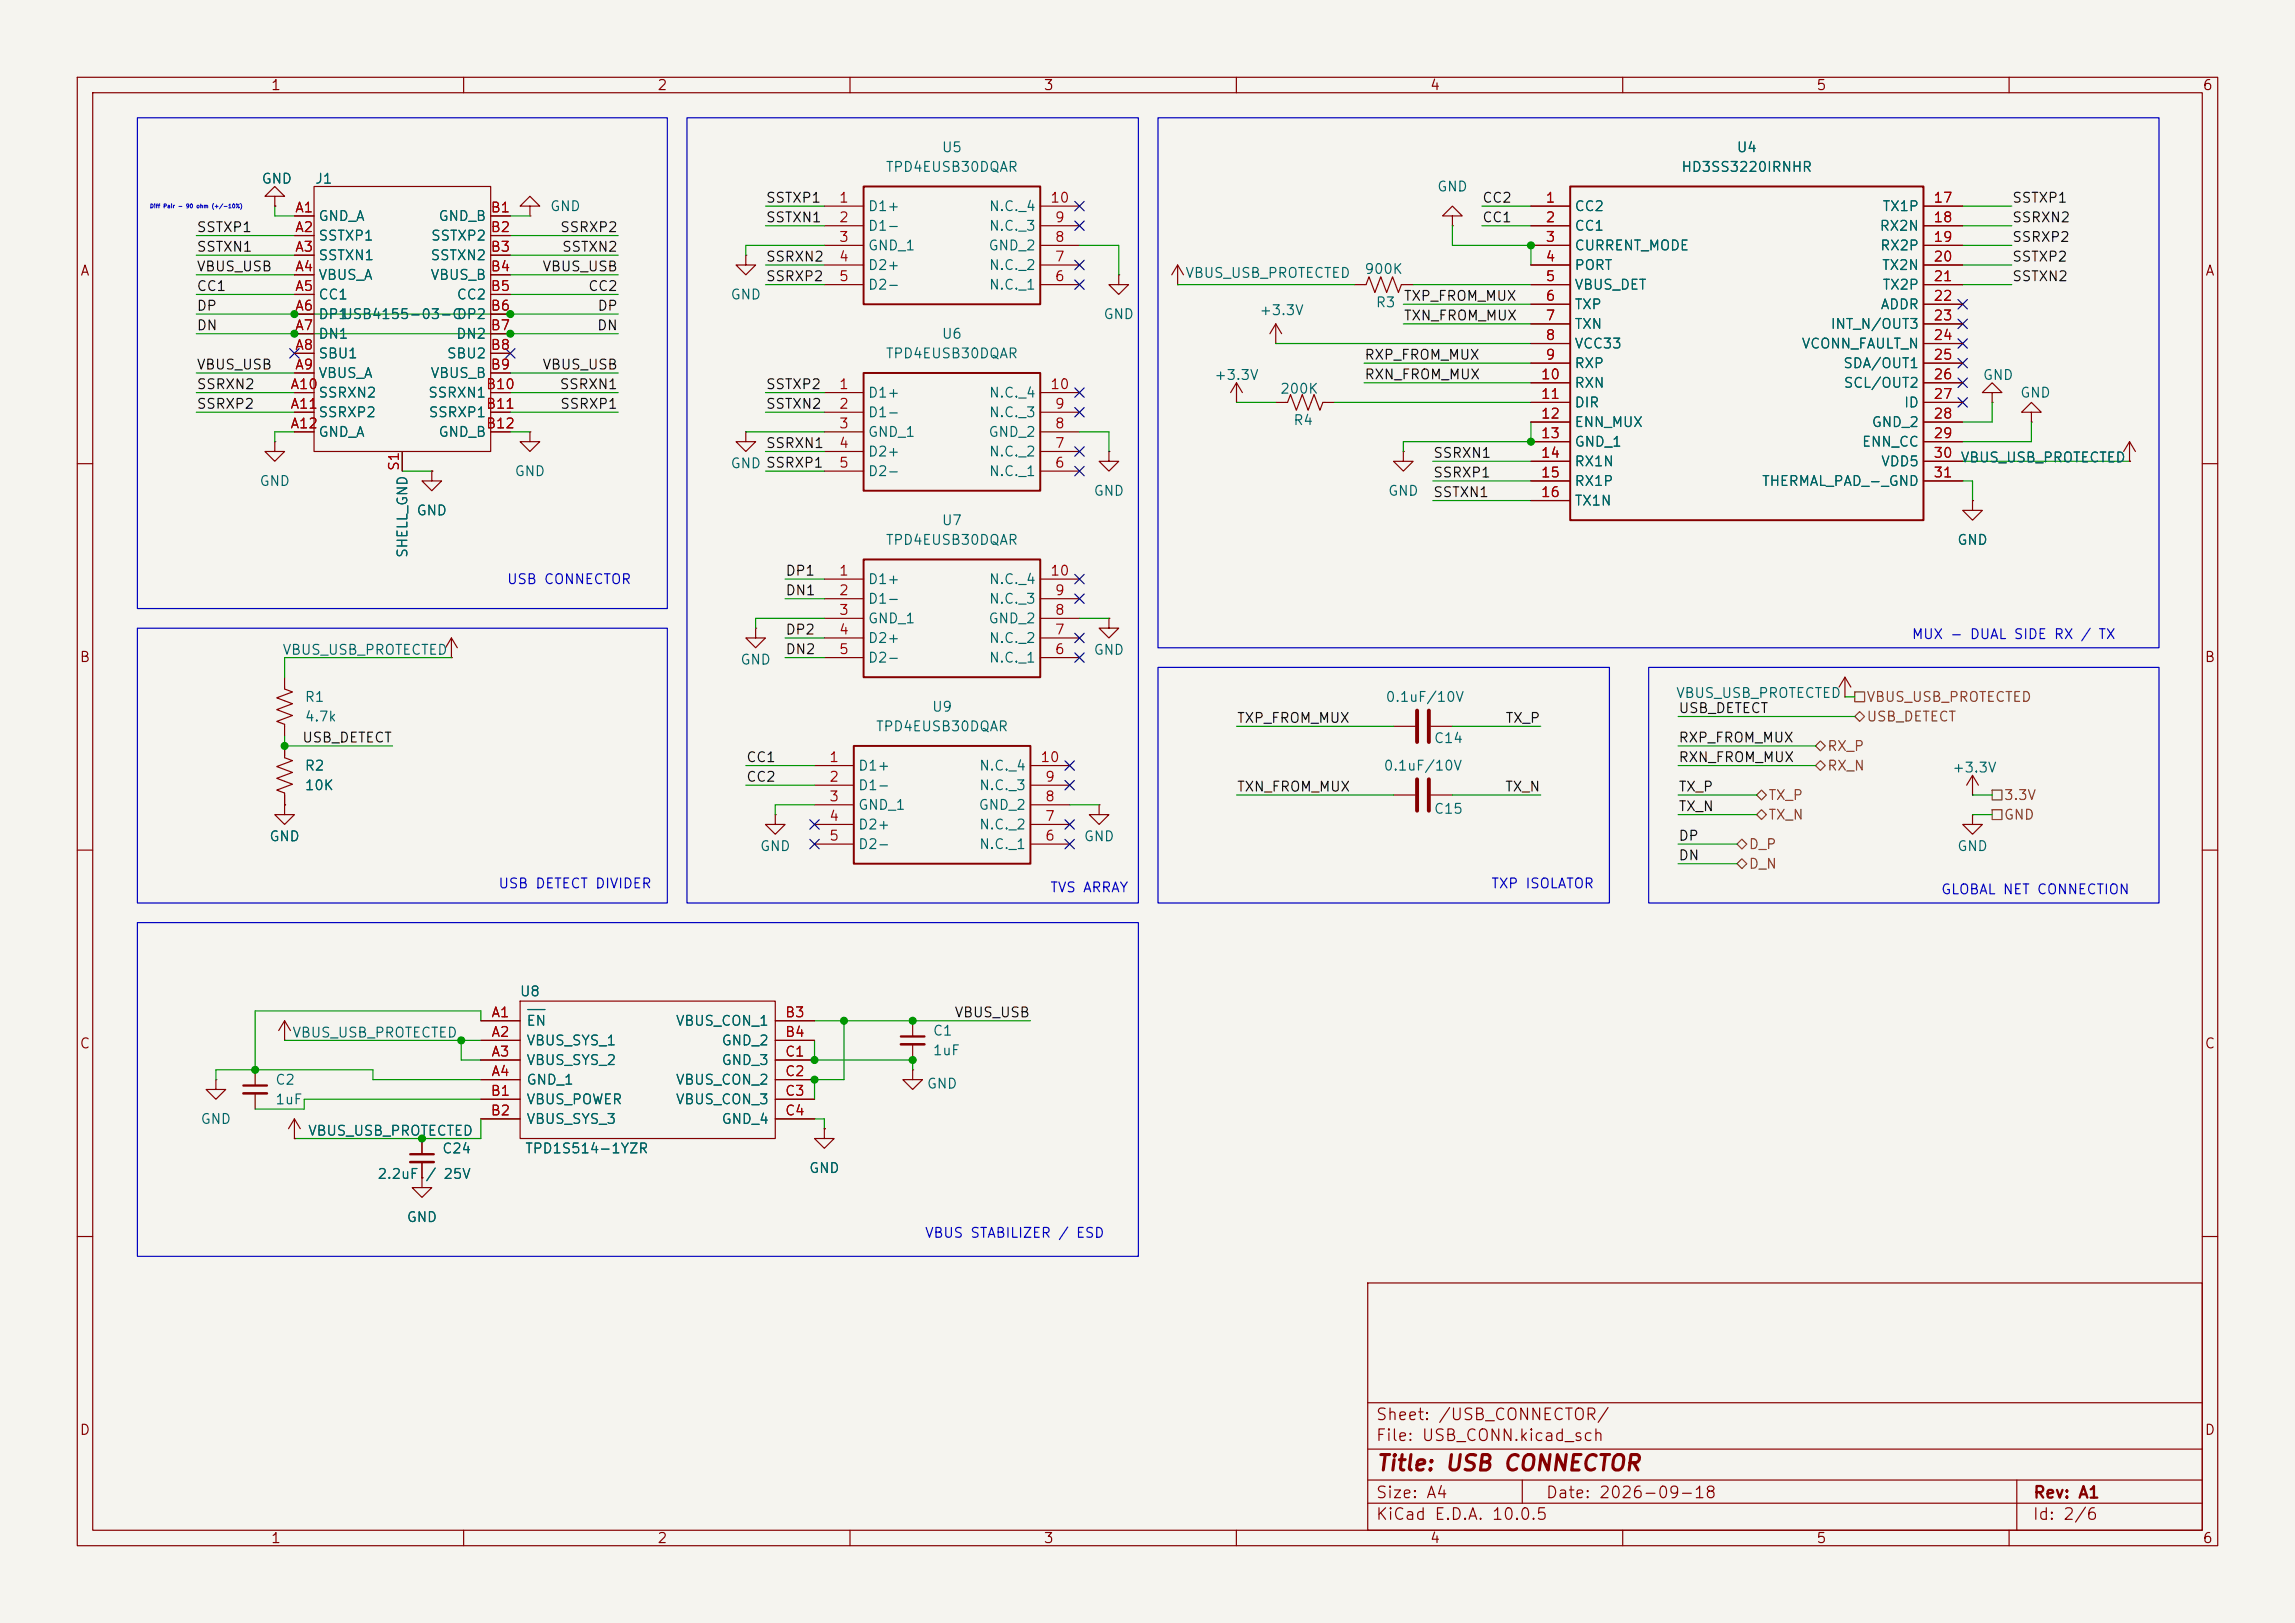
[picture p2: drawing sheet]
<svg xmlns="http://www.w3.org/2000/svg" width="297mm" height="210mm" viewBox="0 0 297 210" stroke-linecap="round" stroke-linejoin="round" font-family="sans-serif">
<defs><g id="words">
<text font-size="2" fill="#840000" x="178" y="190.8">Title: USB CONNECTOR</text>
<g font-size="1.5" fill="#840000">
<text x="178" y="184.1">Sheet: /USB_CONNECTOR/</text>
<text x="178" y="186.8">File: USB_CONN.kicad_sch</text>
<text x="178" y="197">KiCad E.D.A. 10.0.5</text>
<text x="178" y="194.2">Size: A4</text>
<text x="200" y="194.2">Date: 2026-09-18</text>
<text x="263" y="197">Id: 2/6</text>
<text x="263" y="194.2">Rev: A1</text>
</g>
<g font-size="1.3" fill="#840000">
<text x="35" y="12">1</text>
<text x="85" y="12">2</text>
<text x="135" y="12">3</text>
<text x="185" y="12">4</text>
<text x="235" y="12">5</text>
<text x="285" y="12">6</text>
<text x="10.3" y="36">A</text>
<text x="285.3" y="36">A</text>
<text x="10.2" y="86">B</text>
<text x="285.2" y="86">B</text>
<text x="10.2" y="136">C</text>
<text x="285.2" y="136">C</text>
<text x="10.2" y="186">D</text>
<text x="285.2" y="186">D</text>
<text x="35" y="200">1</text>
<text x="85" y="200">2</text>
<text x="135" y="200">3</text>
<text x="185" y="200">4</text>
<text x="235" y="200">5</text>
<text x="285" y="200">6</text>
</g>
<g font-size="1.3" fill="#006464">
<text x="114.5" y="22.6">TPD4EUSB30DQAR</text>
<text x="121.8" y="20">U5</text>
<text x="217.5" y="22.6">HD3SS3220IRNHR</text>
<text x="224.7" y="20">U4</text>
<text x="33.8" y="24.1">GND</text>
<text x="40.7" y="24.1">J1</text>
<text x="41.1" y="28.9">GND_A</text>
<text x="56.7" y="28.9">GND_B</text>
<text x="71.1" y="27.6">GND</text>
<text x="112.2" y="27.6">D1+</text>
<text x="127.9" y="27.6">N.C._4</text>
<text x="185.9" y="25.1">GND</text>
<text x="203.7" y="27.6">CC2</text>
<text x="243.5" y="27.6">TX1P</text>
<text x="41.1" y="31.4">SSTXP1</text>
<text x="41.1" y="34">SSTXN1</text>
<text x="55.6" y="34">SSTXN2</text>
<text x="55.7" y="31.4">SSTXP2</text>
<text x="112.2" y="30.2">D1-</text>
<text x="112.2" y="32.7">GND_1</text>
<text x="112.2" y="35.3">D2+</text>
<text x="127.8" y="32.7">GND_2</text>
<text x="127.9" y="35.3">N.C._2</text>
<text x="127.9" y="30.2">N.C._3</text>
<text x="176.5" y="35.8">900K</text>
<text x="203.7" y="30.2">CC1</text>
<text x="203.7" y="32.7">CURRENT_MODE</text>
<text x="203.7" y="35.3">PORT</text>
<text x="243.2" y="30.2">RX2N</text>
<text x="243.2" y="32.7">RX2P</text>
<text x="243.5" y="35.3">TX2N</text>
<text x="41.1" y="36.5">VBUS_A</text>
<text x="41.1" y="39.1">CC1</text>
<text x="41.1" y="41.6">DP1</text>
<text x="44.2" y="41.6">USB4155-03-C</text>
<text x="55.6" y="36.5">VBUS_B</text>
<text x="59" y="39.1">CC2</text>
<text x="59" y="41.6">DP2</text>
<text x="94.5" y="39.1">GND</text>
<text x="112.2" y="37.8">D2-</text>
<text x="127.9" y="37.8">N.C._1</text>
<text x="142.7" y="41.6">GND</text>
<text x="153.3" y="36.3">VBUS_USB_PROTECTED</text>
<text x="162.9" y="41.1">+3.3V</text>
<text x="178" y="40.1">R3</text>
<text x="203.7" y="37.8">VBUS_DET</text>
<text x="203.7" y="40.3">TXP</text>
<text x="243.3" y="40.3">ADDR</text>
<text x="243.5" y="37.8">TX2P</text>
<text x="41.1" y="44.1">DN1</text>
<text x="41.1" y="46.7">SBU1</text>
<text x="57.7" y="46.7">SBU2</text>
<text x="59" y="44.1">DN2</text>
<text x="114.5" y="46.7">TPD4EUSB30DQAR</text>
<text x="121.8" y="44.1">U6</text>
<text x="203.7" y="42.9">TXN</text>
<text x="203.7" y="45.4">VCC33</text>
<text x="203.7" y="48">RXP</text>
<text x="233.1" y="45.4">VCONN_FAULT_N</text>
<text x="236.8" y="42.9">INT_N/OUT3</text>
<text x="238.4" y="48">SDA/OUT1</text>
<text x="41.1" y="49.2">VBUS_A</text>
<text x="41.1" y="51.8">SSRXN2</text>
<text x="55.3" y="51.8">SSRXN1</text>
<text x="55.6" y="49.2">VBUS_B</text>
<text x="112.2" y="51.8">D1+</text>
<text x="127.9" y="51.8">N.C._4</text>
<text x="157.1" y="49.5">+3.3V</text>
<text x="165.6" y="51.3">200K</text>
<text x="203.7" y="50.5">RXN</text>
<text x="203.7" y="53">DIR</text>
<text x="238.5" y="50.5">SCL/OUT2</text>
<text x="246.3" y="53">ID</text>
<text x="256.5" y="49.5">GND</text>
<text x="261.4" y="51.8">GND</text>
<text x="41.1" y="54.3">SSRXP2</text>
<text x="41.1" y="56.8">GND_A</text>
<text x="55.4" y="54.3">SSRXP1</text>
<text x="56.7" y="56.8">GND_B</text>
<text x="112.2" y="54.3">D1-</text>
<text x="112.2" y="56.8">GND_1</text>
<text x="112.2" y="59.4">D2+</text>
<text x="127.8" y="56.8">GND_2</text>
<text x="127.9" y="59.4">N.C._2</text>
<text x="127.9" y="54.3">N.C._3</text>
<text x="167.3" y="55.3">R4</text>
<text x="203.7" y="55.6">ENN_MUX</text>
<text x="203.7" y="58.1">GND_1</text>
<text x="240.9" y="58.1">ENN_CC</text>
<text x="242.1" y="55.6">GND_2</text>
<text x="33.5" y="63.2">GND</text>
<text x="66.5" y="61.9">GND</text>
<text x="94.5" y="60.9">GND SSRXP1</text>
<text x="112.2" y="61.9">D2-</text>
<text x="127.9" y="61.9">N.C._1</text>
<text x="141.4" y="64.5">GND</text>
<text x="179.5" y="64.5">GND</text>
<text x="203.7" y="60.7">RX1N</text>
<text x="203.7" y="63.2">RX1P</text>
<text x="203.7" y="65.7">TX1N</text>
<text x="227.9" y="63.2">THERMAL_PAD_-_GND</text>
<text x="243.3" y="60.7">VDD5</text>
<text x="253.6" y="60.1">VBUS_USB_PROTECTED</text>
<text x="53.8" y="67">GND</text>
<text x="114.5" y="70.8">TPD4EUSB30DQAR</text>
<text x="121.8" y="68.3">U7</text>
<text x="253.2" y="70.8">GND</text>
<text x="53" y="72.3" transform="rotate(-90 53 72.3)">SHELL_GND</text>
<text x="112.2" y="75.9">D1+</text>
<text x="127.9" y="75.9">N.C._4</text>
<text x="112.2" y="78.4">D1-</text>
<text x="112.2" y="81">GND_1</text>
<text x="112.2" y="83.5">D2+</text>
<text x="127.8" y="81">GND_2</text>
<text x="127.9" y="83.5">N.C._2</text>
<text x="127.9" y="78.4">N.C._3</text>
<text x="36.5" y="85">VBUS_USB_PROTECTED</text>
<text x="95.7" y="86.3">GND</text>
<text x="112.2" y="86.1">D2-</text>
<text x="127.9" y="86.1">N.C._1</text>
<text x="141.4" y="85">GND</text>
<text x="39.4" y="91.1">R1</text>
<text x="39.4" y="93.7">4.7k</text>
<text x="113.3" y="94.9">TPD4EUSB30DQAR</text>
<text x="120.5" y="92.4">U9</text>
<text x="179.2" y="91.1">0.1uF/10V</text>
<text x="216.8" y="90.6">VBUS_USB_PROTECTED</text>
<text x="39.4" y="100">R2</text>
<text x="111" y="100">D1+</text>
<text x="126.6" y="100">N.C._4</text>
<text x="179" y="100">0.1uF/10V</text>
<text x="185.5" y="96.5">C14</text>
<text x="252.6" y="100.3">+3.3V</text>
<text x="39.4" y="102.6">10K</text>
<text x="111" y="102.6">D1-</text>
<text x="111" y="105.1">GND_1</text>
<text x="111" y="107.6">D2+</text>
<text x="126.6" y="105.1">GND_2</text>
<text x="126.6" y="107.6">N.C._2</text>
<text x="126.6" y="102.6">N.C._3</text>
<text x="185.5" y="105.6">C15</text>
<text x="34.8" y="109.2">GND</text>
<text x="98.3" y="110.4">GND</text>
<text x="111" y="110.2">D2-</text>
<text x="126.6" y="110.2">N.C._1</text>
<text x="140.2" y="109.2">GND</text>
<text x="253.2" y="110.4">GND</text>
<text x="67.2" y="129.2">U8</text>
<text x="37.7" y="134.6">VBUS_USB_PROTECTED</text>
<text x="68" y="133">EN</text>
<text x="68" y="135.6">VBUS_SYS_1</text>
<text x="87.4" y="133">VBUS_CON_1</text>
<text x="93.3" y="135.6">GND_2</text>
<text x="120.6" y="134.3">C1</text>
<text x="120.6" y="136.9">1uF</text>
<text x="35.5" y="140.7">C2</text>
<text x="35.5" y="143.2">1uF</text>
<text x="68" y="138.1">VBUS_SYS_2</text>
<text x="68" y="140.7">GND_1</text>
<text x="68" y="143.2">VBUS_POWER</text>
<text x="87.4" y="140.7">VBUS_CON_2</text>
<text x="87.4" y="143.2">VBUS_CON_3</text>
<text x="93.3" y="138.1">GND_3</text>
<text x="119.9" y="141.2">GND</text>
<text x="25.9" y="145.7">GND</text>
<text x="39.8" y="147.3">VBUS_USB_PROTECTED</text>
<text x="57.1" y="149.6">C24</text>
<text x="67.9" y="149.6">TPD1S514-1YZR</text>
<text x="68" y="145.7">VBUS_SYS_3</text>
<text x="93.3" y="145.7">GND_4</text>
<text x="48.8" y="152.9">2.2uF / 25V</text>
<text x="104.6" y="152.1">GND</text>
<text x="52.5" y="158.4">GND</text>
</g>
<g font-size="1.3" fill="#a90000">
<text x="38.1" y="27.8">A1</text>
<text x="63.4" y="27.8">B1</text>
<text x="108.5" y="26.5">1</text>
<text x="108.5" y="29.1">2</text>
<text x="135.8" y="26.5">10</text>
<text x="136.4" y="29.1">9</text>
<text x="199.9" y="26.5">1</text>
<text x="199.9" y="29.1">2</text>
<text x="250.1" y="26.5">17</text>
<text x="250.1" y="29.1">18</text>
<text x="38.1" y="30.3">A2</text>
<text x="38.1" y="32.9">A3</text>
<text x="38.1" y="35.4">A4</text>
<text x="63.4" y="30.3">B2</text>
<text x="63.4" y="32.9">B3</text>
<text x="63.4" y="35.4">B4</text>
<text x="108.5" y="31.6">3</text>
<text x="108.5" y="34.2">4</text>
<text x="136.4" y="34.2">7</text>
<text x="136.4" y="31.6">8</text>
<text x="199.9" y="31.6">3</text>
<text x="199.9" y="34.2">4</text>
<text x="250.1" y="31.6">19</text>
<text x="250.1" y="34.2">20</text>
<text x="38.1" y="38">A5</text>
<text x="38.1" y="40.5">A6</text>
<text x="63.4" y="38">B5</text>
<text x="63.4" y="40.5">B6</text>
<text x="108.5" y="36.7">5</text>
<text x="136.4" y="36.7">6</text>
<text x="199.9" y="36.7">5</text>
<text x="199.9" y="39.2">6</text>
<text x="199.9" y="41.8">7</text>
<text x="250.1" y="36.7">21</text>
<text x="250.1" y="39.2">22</text>
<text x="250.1" y="41.8">23</text>
<text x="38.1" y="43">A7</text>
<text x="38.1" y="45.6">A8</text>
<text x="63.4" y="43">B7</text>
<text x="63.4" y="45.6">B8</text>
<text x="199.9" y="44.3">8</text>
<text x="199.9" y="46.9">9</text>
<text x="250.1" y="44.3">24</text>
<text x="250.1" y="46.9">25</text>
<text x="37.5" y="50.7">A10</text>
<text x="37.5" y="53.2">A11</text>
<text x="38.1" y="48.1">A9</text>
<text x="62.8" y="50.7">B10</text>
<text x="62.8" y="53.2">B11</text>
<text x="63.4" y="48.1">B9</text>
<text x="108.5" y="50.7">1</text>
<text x="108.5" y="53.2">2</text>
<text x="135.8" y="50.7">10</text>
<text x="136.4" y="53.2">9</text>
<text x="199.3" y="49.4">10</text>
<text x="199.3" y="51.9">11</text>
<text x="250.1" y="49.4">26</text>
<text x="250.1" y="51.9">27</text>
<text x="37.5" y="55.7">A12</text>
<text x="62.8" y="55.7">B12</text>
<text x="108.5" y="55.7">3</text>
<text x="108.5" y="58.3">4</text>
<text x="136.4" y="58.3">7</text>
<text x="136.4" y="55.7">8</text>
<text x="199.3" y="54.5">12</text>
<text x="199.3" y="57">13</text>
<text x="199.3" y="59.6">14</text>
<text x="250.1" y="54.5">28</text>
<text x="250.1" y="57">29</text>
<text x="250.1" y="59.6">30</text>
<text x="51.9" y="61" transform="rotate(-90 51.9 61)">S1</text>
<text x="108.5" y="60.8">5</text>
<text x="136.4" y="60.8">6</text>
<text x="199.3" y="62.1">15</text>
<text x="199.3" y="64.6">16</text>
<text x="250.1" y="62.1">31</text>
<text x="108.5" y="74.8">1</text>
<text x="108.5" y="77.3">2</text>
<text x="135.8" y="74.8">10</text>
<text x="136.4" y="77.3">9</text>
<text x="108.5" y="79.9">3</text>
<text x="108.5" y="82.4">4</text>
<text x="136.4" y="82.4">7</text>
<text x="136.4" y="79.9">8</text>
<text x="108.5" y="85">5</text>
<text x="136.4" y="85">6</text>
<text x="107.2" y="98.9">1</text>
<text x="107.2" y="101.5">2</text>
<text x="134.6" y="98.9">10</text>
<text x="135.2" y="101.5">9</text>
<text x="107.2" y="104">3</text>
<text x="107.2" y="106.5">4</text>
<text x="135.2" y="106.5">7</text>
<text x="135.2" y="104">8</text>
<text x="107.2" y="109.1">5</text>
<text x="135.2" y="109.1">6</text>
<text x="63.5" y="131.9">A1</text>
<text x="101.5" y="131.9">B3</text>
<text x="63.5" y="134.5">A2</text>
<text x="63.5" y="137">A3</text>
<text x="101.5" y="134.5">B4</text>
<text x="101.5" y="137">C1</text>
<text x="63.4" y="142.1">B1</text>
<text x="63.5" y="139.6">A4</text>
<text x="101.5" y="139.6">C2</text>
<text x="101.5" y="142.1">C3</text>
<text x="63.4" y="144.6">B2</text>
<text x="101.5" y="144.6">C4</text>
</g>
<g font-size="1.3" fill="#0f0f0f">
<text x="99" y="29.1">SSTXN1</text>
<text x="99" y="26.5">SSTXP1</text>
<text x="191.7" y="26.5">CC2</text>
<text x="191.7" y="29.1">CC1</text>
<text x="260.3" y="26.5">SSTXP1</text>
<text x="260.3" y="29.1">SSRXN2</text>
<text x="25.4" y="35.4">VBUS_USB</text>
<text x="25.4" y="32.9">SSTXN1</text>
<text x="25.4" y="30.4">SSTXP1</text>
<text x="70.1" y="35.4">VBUS_USB</text>
<text x="72.4" y="30.4">SSRXP2</text>
<text x="72.6" y="32.9">SSTXN2</text>
<text x="99" y="34.2">SSRXN2</text>
<text x="260.3" y="31.6">SSRXP2</text>
<text x="260.3" y="34.2">SSTXP2</text>
<text x="25.4" y="40.5">DP</text>
<text x="25.4" y="38">CC1</text>
<text x="76" y="38">CC2</text>
<text x="77.2" y="40.5">DP</text>
<text x="99" y="36.7">SSRXP2</text>
<text x="181.6" y="41.8">TXN_FROM_MUX</text>
<text x="181.6" y="39.2">TXP_FROM_MUX</text>
<text x="260.3" y="36.7">SSTXN2</text>
<text x="25.4" y="43.1">DN</text>
<text x="77.2" y="43.1">DN</text>
<text x="176.5" y="46.9">RXP_FROM_MUX</text>
<text x="25.4" y="48.1">VBUS_USB</text>
<text x="25.4" y="53.2">SSRXP2</text>
<text x="25.4" y="50.7">SSRXN2</text>
<text x="70.1" y="48.1">VBUS_USB</text>
<text x="72.3" y="50.7">SSRXN1</text>
<text x="72.4" y="53.2">SSRXP1</text>
<text x="99" y="50.7">SSTXP2</text>
<text x="99" y="53.2">SSTXN2</text>
<text x="176.5" y="49.4">RXN_FROM_MUX</text>
<text x="99" y="58.3">SSRXN1</text>
<text x="185.4" y="59.6">SSRXN1</text>
<text x="185.4" y="62.1">SSRXP1</text>
<text x="185.4" y="64.6">SSTXN1</text>
<text x="101.6" y="74.8">DP1</text>
<text x="101.6" y="77.3">DN1</text>
<text x="101.6" y="82.4">DP2</text>
<text x="101.6" y="85">DN2</text>
<text x="160" y="93.9">TXP_FROM_MUX</text>
<text x="194.7" y="93.9">TX_P</text>
<text x="217.1" y="92.6">USB_DETECT</text>
<text x="39" y="96.4">USB_DETECT</text>
<text x="96.5" y="98.9">CC1</text>
<text x="96.5" y="101.5">CC2</text>
<text x="217.1" y="96.4">RXP_FROM_MUX</text>
<text x="217.1" y="98.9">RXN_FROM_MUX</text>
<text x="160" y="102.7">TXN_FROM_MUX</text>
<text x="194.7" y="102.7">TX_N</text>
<text x="217.1" y="102.7">TX_P</text>
<text x="217.1" y="105.3">TX_N</text>
<text x="217.1" y="109.1">DP</text>
<text x="217.1" y="111.6">DN</text>
<text x="123.4" y="132">VBUS_USB</text>
</g>
<g font-size="1.3" fill="#0000c2">
<text x="65.5" y="75.9">USB CONNECTOR</text>
<text x="247.3" y="83">MUX - DUAL SIDE RX / TX</text>
<text x="64.4" y="115.3">USB DETECT DIVIDER</text>
<text x="135.8" y="115.8">TVS ARRAY</text>
<text x="192.9" y="115.3">TXP ISOLATOR</text>
<text x="251.1" y="116">GLOBAL NET CONNECTION</text>
<text x="119.6" y="160.5">VBUS STABILIZER / ESD</text>
</g>
<g font-size="1.3" fill="#725600">
<text x="241.5" y="91.1">VBUS_USB_PROTECTED</text>
<text x="241.5" y="93.7">USB_DETECT</text>
<text x="236.4" y="100">RX_N</text>
<text x="236.4" y="97.5">RX_P</text>
<text x="228.8" y="106.4">TX_N</text>
<text x="228.8" y="103.8">TX_P</text>
<text x="259.2" y="106.4">GND</text>
<text x="259.2" y="103.8">3.3V</text>
<text x="226.2" y="110.2">D_P</text>
<text x="226.2" y="112.7">D_N</text>
</g>
<text font-size=".5" fill="#0000c2" x="19.4" y="27.1">Diff Pair - 90 ohm (+/-10%)</text>
</g></defs>
<path d="M0 0h297v210h-297z" fill="#f5f4ef" stroke="#f5f4ef" stroke-width=".13"/>
<g fill="none" stroke="#840000" stroke-width=".15">
<path d="M10 10h277v190h-277zM12 12h273v186h-273zM60 10v2M110 10v2M160 10v2M210 10v2M260 10v2M35.6 25.4h1.2l-1.2-1.3-1.3 1.3h1.3v1.3M35.6 26.7h.1M38.1 27.9h2.5M38.1 30.5h2.5M38.1 33h2.5"/>
<path d="M38.1 35.6h2.5M38.1 38.1h2.5M40.6 24.1h22.9v34.3h-22.9zM63.5 27.9h2.5M63.5 30.5h2.5M63.5 33h2.5M63.5 35.6h2.5M63.5 38.1h2.5M68.6 26.7h1.2l-1.2-1.3-1.3 1.3h1.3v1.2M68.6 27.9h.1M96.5 33v1.3h1.3l-1.3 1.3-1.3-1.3h1.3M96.5 33h.1"/>
<path d="M106.7 26.7h5.1M106.7 29.2h5.1M106.7 31.8h5.1M106.7 34.3h5.1M106.7 36.8h5.1M134.6 26.7h5.1M134.6 29.2h5.1M134.6 31.8h5.1M134.6 34.3h5.1M134.6 36.8h5.1M144.8 35.6v1.2h1.2l-1.2 1.3-1.3-1.3h1.3M144.8 35.6h.1"/>
<path d="M152.4 36.8h.1M152.4 34.3l-.8 1.3M152.4 34.3l.8 1.3M152.4 34.3v2.5M175.3 36.8h1.5l.4-1 .7 2 .8-2 .8 2 .7-2 .8 2 .4-1h1.5M188 27.9h-1.3l1.3-1.2 1.2 1.2h-1.2v1.3M188 29.2h.1M198.1 26.7h5.1M198.1 29.2h5.1M198.1 31.8h5.1M198.1 34.3h5.1M198.1 36.8h5.1"/>
<path d="M198.1 39.4h5.1M248.9 26.7h5.1M248.9 29.2h5.1M248.9 31.8h5.1M248.9 34.3h5.1M248.9 36.8h5.1M248.9 39.4h5.1M35.6 57.2v1.2h1.2l-1.2 1.3-1.3-1.3h1.3M35.6 57.2h.1M38.1 40.6h2.5M38.1 43.2h2.5M38.1 45.7h2.5"/>
<path d="M38.1 48.3h2.5M38.1 50.8h2.5M38.1 53.3h2.5M38.1 55.9h2.5M52.1 58.4v2.6M63.5 40.6h2.5M63.5 43.2h2.5M63.5 45.7h2.5M63.5 48.3h2.5M63.5 50.8h2.5M63.5 53.3h2.5M63.5 55.9h2.5"/>
<path d="M68.6 55.9v1.3h1.2l-1.2 1.2-1.3-1.2h1.3M68.6 55.9h.1M96.5 55.9v1.3h1.3l-1.3 1.2-1.3-1.2h1.3M96.5 55.9h.1M106.7 50.8h5.1M106.7 53.3h5.1M106.7 55.9h5.1M106.7 58.4h5.1M134.6 50.8h5.1M134.6 53.3h5.1M134.6 55.9h5.1M134.6 58.4h5.1"/>
<path d="M143.5 58.4v1.3h1.3l-1.3 1.3-1.3-1.3h1.3M143.5 58.4h.1M160 52.1h.1M160 49.5l-.7 1.3M160 49.5l.8 1.3M160 49.5v2.6M165.1 52.1h1.5l.4-1 .8 2 .7-2 .8 2 .8-2 .7 2 .4-1h1.5M165.1 44.5h.1M165.1 41.9l-.8 1.3M165.1 41.9l.8 1.3M165.1 41.9v2.6M181.6 58.4v1.3h1.3l-1.3 1.3-1.3-1.3h1.3"/>
<path d="M181.6 58.4h.1M198.1 52.1h5.1M198.1 41.9h5.1M198.1 44.5h5.1M198.1 47h5.1M198.1 49.5h5.1M198.1 54.6h5.1M198.1 57.2h5.1M198.1 59.7h5.1M248.9 52.1h5.1M248.9 41.9h5.1M248.9 44.5h5.1"/>
<path d="M248.9 47h5.1M248.9 49.5h5.1M248.9 54.6h5.1M248.9 57.2h5.1M248.9 59.7h5.1M257.8 50.8h1.3l-1.3-1.3-1.3 1.3h1.3v1.3M257.8 52.1h.1M262.9 53.3h1.3l-1.3-1.2-1.3 1.2h1.3v1.3M262.9 54.6h.1M275.6 59.7h.1M275.6 57.2l-.8 1.2M275.6 57.2l.8 1.2"/>
<path d="M275.6 57.2v2.5M10 60h2M55.9 61v1.2h1.2l-1.2 1.3-1.3-1.3h1.3M55.9 61h.1M106.7 74.9h5.1M106.7 77.5h5.1M106.7 61h5.1M134.6 74.9h5.1M134.6 77.5h5.1M134.6 61h5.1M198.1 62.2h5.1M198.1 64.8h5.1"/>
<path d="M248.9 62.2h5.1M255.3 64.8v1.2h1.2l-1.2 1.3-1.3-1.3h1.3M255.3 64.8h.1M285 60h2M36.8 87.6v1.6l1 .3-2 .8 2 .8-2 .7 2 .8-2 .7 1 .4v1.6M36.8 96.5v1.5l1 .4-2 .8 2 .7-2 .8 2 .8-2 .7 1 .4v1.5M58.4 85.1h.1M58.4 82.6l-.7 1.2M58.4 82.6l.8 1.2M58.4 82.6v2.5M97.8 81.3v1.3h1.3l-1.3 1.2-1.3-1.2h1.3M97.8 81.3h.1"/>
<path d="M105.4 99.1h5.1M106.7 80h5.1M106.7 82.6h5.1M106.7 85.1h5.1M133.3 99.1h5.1M134.6 80h5.1M134.6 82.6h5.1M134.6 85.1h5.1M143.5 80v1.3h1.3l-1.3 1.3-1.3-1.3h1.3M143.5 80h.1M180.3 94h2.8M185.2 94h2.8"/>
<path d="M238.8 90.2h.1M238.8 87.6l-.8 1.3M238.8 87.6l.7 1.3M238.8 87.6v2.6M10 110h2M36.8 104.1v1.3h1.3l-1.3 1.3-1.2-1.3h1.2M36.8 104.1h.1M100.3 105.4v1.3h1.3l-1.3 1.3-1.2-1.3h1.2M100.3 105.4h.1M105.4 101.6h5.1M105.4 104.1h5.1M105.4 106.7h5.1"/>
<path d="M105.4 109.2h5.1M133.3 101.6h5.1M133.3 104.1h5.1M133.3 106.7h5.1M133.3 109.2h5.1M142.2 104.1v1.3h1.3l-1.3 1.3-1.2-1.3h1.2M142.2 104.1h.1M180.3 102.9h2.8M185.2 102.9h2.8M255.3 102.9h.1M255.3 105.4v1.3h1.2l-1.2 1.3-1.3-1.3h1.3M255.3 105.4h.1"/>
<path d="M255.3 100.3l-.8 1.3M255.3 100.3l.7 1.3M255.3 100.3v2.6M285 110h2M27.9 139.7v1.3h1.3l-1.3 1.2-1.2-1.2h1.2M27.9 139.7h.1M33 138.4v2.1M36.8 134.6h.1M36.8 132.1v2.5M36.8 132.1l-.7 1.3M36.8 132.1l.8 1.3M62.2 132.1h5.1"/>
<path d="M62.2 134.6h5.1M62.2 137.2h5.1M62.2 139.7h5.1M67.3 129.5h33v17.8h-33zM100.3 132.1h5.1M100.3 134.6h5.1M100.3 137.2h5.1M100.3 139.7h5.1M118.1 138.4v1.3h1.3l-1.3 1.3-1.3-1.3h1.3M118.1 138.4h.1M118.1 132.1v2M118.1 135.1v2.1"/>
<path d="M33 141.5v2M38.1 147.3h.1M38.1 144.8l-.8 1.3M38.1 144.8l.8 1.3M38.1 144.8v2.5M54.6 152.4v1.3h1.3l-1.3 1.2-1.3-1.2h1.3M54.6 152.4h.1M54.6 147.3v2.1M54.6 150.4v2M62.2 142.2h5.1M62.2 144.8h5.1M100.3 142.2h5.1"/>
<path d="M100.3 144.8h5.1M106.7 146.1v1.2h1.2l-1.2 1.3-1.3-1.3h1.3M106.7 146.1h.1M10 160h2M177 166h108v32h-108zM285 160h2M60 198v2M110 198v2M160 198v2M177 194.5h108M177 191.5h108M177 187.5h108"/>
<path d="M177 181.5h108M197 191.5v3M210 198v2M260 198v2M261 191.5v6.5"/>
</g>
<path d="M183.4 91.9v4.1M184.9 91.9v4.1M183.4 100.8v4.1M184.9 100.8v4.1" fill="none" stroke="#840000" stroke-width=".51"/>
<path d="M111.8 24.1h22.8v15.3h-22.8zM203.2 24.1h45.7v43.2h-45.7zM111.8 48.3h22.8v15.2h-22.8zM111.8 72.4h22.8v15.2h-22.8zM110.5 96.5h22.8v15.3h-22.8z" fill="none" stroke="#840000" stroke-width=".25"/>
<path d="M68.3 130.6h2.2" fill="none" stroke="#006464" stroke-width=".15"/>
<path d="M116.6 134.1h3M31.5 140.5h3M53.1 149.4h3" fill="none" stroke="#840000" stroke-width=".3"/>
<path d="M116.6 135.1h3M31.5 141.5h3M53.1 150.4h3" fill="none" stroke="#840000" stroke-width=".33"/>
<path d="M234.9 99.1l.7-.7 .6 .7-.6 .6zM234.9 96.5l.7-.6 .6 .6-.6 .7zM240 89.5h1.3v1.3h-1.3zM240 92.7l.7-.6 .6 .6-.6 .6zM224.8 111.8l.6-.7 .7 .7-.7 .6zM225.4 108.6l.7 .6-.7 .7-.6-.7zM227.3 105.4l.7-.6 .6 .6-.6 .6zM227.3 102.9l.7-.7 .6 .7-.6 .6zM257.8 104.8h1.3v1.2h-1.3zM257.8 102.2h1.3v1.3h-1.3z" fill="none" stroke="#725600" stroke-width=".15"/>
<g fill="none" stroke="#009600" stroke-width=".15">
<path d="M25.4 30.5h12.7M25.4 33h12.7M25.4 38.1h12.7M25.4 35.6h12.7M35.6 26.7v1.2h2.5M66 30.5h14M66 33h14M66 27.9h2.6M66 38.1h14M66 35.6h14M99.1 29.2h7.6M99.1 26.7h7.6"/>
<path d="M99.1 36.8h7.6M99.1 34.3h7.6M106.7 31.8h-10.2v1.2M139.7 31.8h5.1v3.8M152.4 36.8h22.9M181.6 39.4h16.5M182.9 36.8h15.2M188 29.2v2.6h10.1v2.5M191.8 29.2h6.3M191.8 26.7h6.3M254 29.2h6.3M254 26.7h6.3"/>
<path d="M254 36.8h6.3M254 31.8h6.3M254 34.3h6.3M25.4 43.2h54.6M25.4 48.3h12.7M25.4 40.6h54.6M25.4 50.8h12.7M25.4 53.3h12.7M38.1 55.9h-2.5v1.3M52.1 58.4v2.6h3.8M66 48.3h14M66 50.8h14"/>
<path d="M66 53.3h14M66 55.9h2.6M96.5 55.9h10.2M99.1 50.8h7.6M99.1 53.3h7.6M99.1 58.4h7.6M139.7 55.9h3.8v2.5M160 52.1h5.1M165.1 44.5h33M172.7 52.1h25.4M176.5 47h21.6M176.5 49.5h21.6"/>
<path d="M181.6 41.9h16.5M185.4 59.7h12.7M198.1 54.6v2.6h-16.5v1.2M254 59.7h21.6M257.8 52.1v2.5h-3.8M262.9 54.6v2.6h-8.9M99.1 61h7.6M101.6 74.9h5.1M101.6 77.5h5.1M185.4 62.2h12.7M185.4 64.8h12.7M254 62.2h1.3v2.6"/>
<path d="M36.8 95.3v1.2h14M58.4 85.1h-21.6v2.5M96.5 99.1h8.9M101.6 85.1h5.1M101.6 82.6h5.1M106.7 80h-8.9v1.3M139.7 80h3.8M160 94h20.3M188 94h11.4M217.2 96.5h17.7M217.2 92.7h22.8M217.2 99.1h17.7"/>
<path d="M238.8 90.2h1.2M96.5 101.6h8.9M105.4 104.1h-5.1v1.3M138.4 104.1h3.8M160 102.9h20.3M188 102.9h11.4M217.2 105.4h10.1M217.2 102.9h10.1M217.2 109.2h7.6M217.2 111.8h7.6M255.3 105.4h2.5M255.3 102.9h2.5"/>
<path d="M27.9 139.7v-1.3h20.4v1.3h13.9M36.8 134.6h25.4M59.7 134.6v2.6h2.5M62.2 132.1v-1.3h-29.2v7.6M105.4 134.6v2.6h12.7v1.2M105.4 132.1h27.9M109.2 132.1v7.6h-3.8v2.5M62.2 142.2h-22.8v1.3h-6.4M62.2 144.8v2.5h-24.1M105.4 144.8h1.3v1.3"/>
</g>
<g fill="none" stroke="#000084" stroke-width=".15">
<path d="M139.1 28.6l1.2 1.2M139.1 36.2l1.2 1.2M139.1 26.1l1.2 1.2M139.1 33.7l1.2 1.2M140.3 28.6l-1.2 1.2M140.3 36.2l-1.2 1.2M140.3 26.1l-1.2 1.2M140.3 33.7l-1.2 1.2M253.4 38.8l1.2 1.2M254.6 38.8l-1.2 1.2M37.5 45.1l1.2 1.2M38.7 45.1l-1.2 1.2"/>
<path d="M65.4 45.1l1.2 1.2M66.6 45.1l-1.2 1.2M139.1 50.2l1.2 1.2M139.1 57.8l1.2 1.2M139.1 52.7l1.2 1.2M140.3 50.2l-1.2 1.2M140.3 57.8l-1.2 1.2M140.3 52.7l-1.2 1.2M253.4 51.5l1.2 1.2M253.4 46.4l1.2 1.2M253.4 43.8l1.2 1.3M253.4 41.3l1.2 1.2"/>
<path d="M253.4 48.9l1.2 1.2M254.6 51.5l-1.2 1.2M254.6 46.4l-1.2 1.2M254.6 43.8l-1.2 1.3M254.6 41.3l-1.2 1.2M254.6 48.9l-1.2 1.2M139.1 60.4l1.2 1.2M139.1 76.9l1.2 1.2M139.1 74.3l1.2 1.2M140.3 60.4l-1.2 1.2M140.3 76.9l-1.2 1.2M140.3 74.3l-1.2 1.2"/>
<path d="M137.8 98.5l1.2 1.2M139 98.5l-1.2 1.2M139.1 81.9l1.2 1.3M139.1 84.5l1.2 1.2M140.3 81.9l-1.2 1.3M140.3 84.5l-1.2 1.2M104.8 108.6l1.2 1.2M104.8 106.1l1.2 1.2M106 108.6l-1.2 1.2M106 106.1l-1.2 1.2M137.8 108.6l1.2 1.2M137.8 101l1.2 1.2"/>
<path d="M137.8 106.1l1.2 1.2M139 108.6l-1.2 1.2M139 101l-1.2 1.2M139 106.1l-1.2 1.2"/>
</g>
<path d="M17.8 15.2h68.6v63.5h-68.6zM88.9 15.2h58.4v101.6h-58.4zM149.9 15.2h129.5v68.6h-129.5zM17.8 81.3h68.6v35.5h-68.6zM149.9 86.4h58.4v30.4h-58.4zM213.4 86.4h66v30.4h-66zM17.8 119.4h129.5v43.2h-129.5z" fill="none" stroke="#0000c2" stroke-width=".15"/>
<g fill="#009600" stroke="#009600" stroke-width=".13">
<circle cx="54.6" cy="147.3" r=".46"/>
<circle cx="59.7" cy="134.6" r=".46"/>
<circle cx="33" cy="138.4" r=".46"/>
<circle cx="38.1" cy="40.6" r=".46"/>
<circle cx="38.1" cy="43.2" r=".46"/>
<circle cx="109.2" cy="132.1" r=".46"/>
<circle cx="118.1" cy="132.1" r=".46"/>
<circle cx="118.1" cy="137.2" r=".46"/>
<circle cx="105.4" cy="137.2" r=".46"/>
<circle cx="105.4" cy="139.7" r=".46"/>
<circle cx="36.8" cy="96.5" r=".46"/>
<circle cx="66" cy="40.6" r=".46"/>
<circle cx="66" cy="43.2" r=".46"/>
<circle cx="198.1" cy="57.2" r=".46"/>
<circle cx="198.1" cy="31.8" r=".46"/>
</g>
<use href="#words"/>
</svg>
